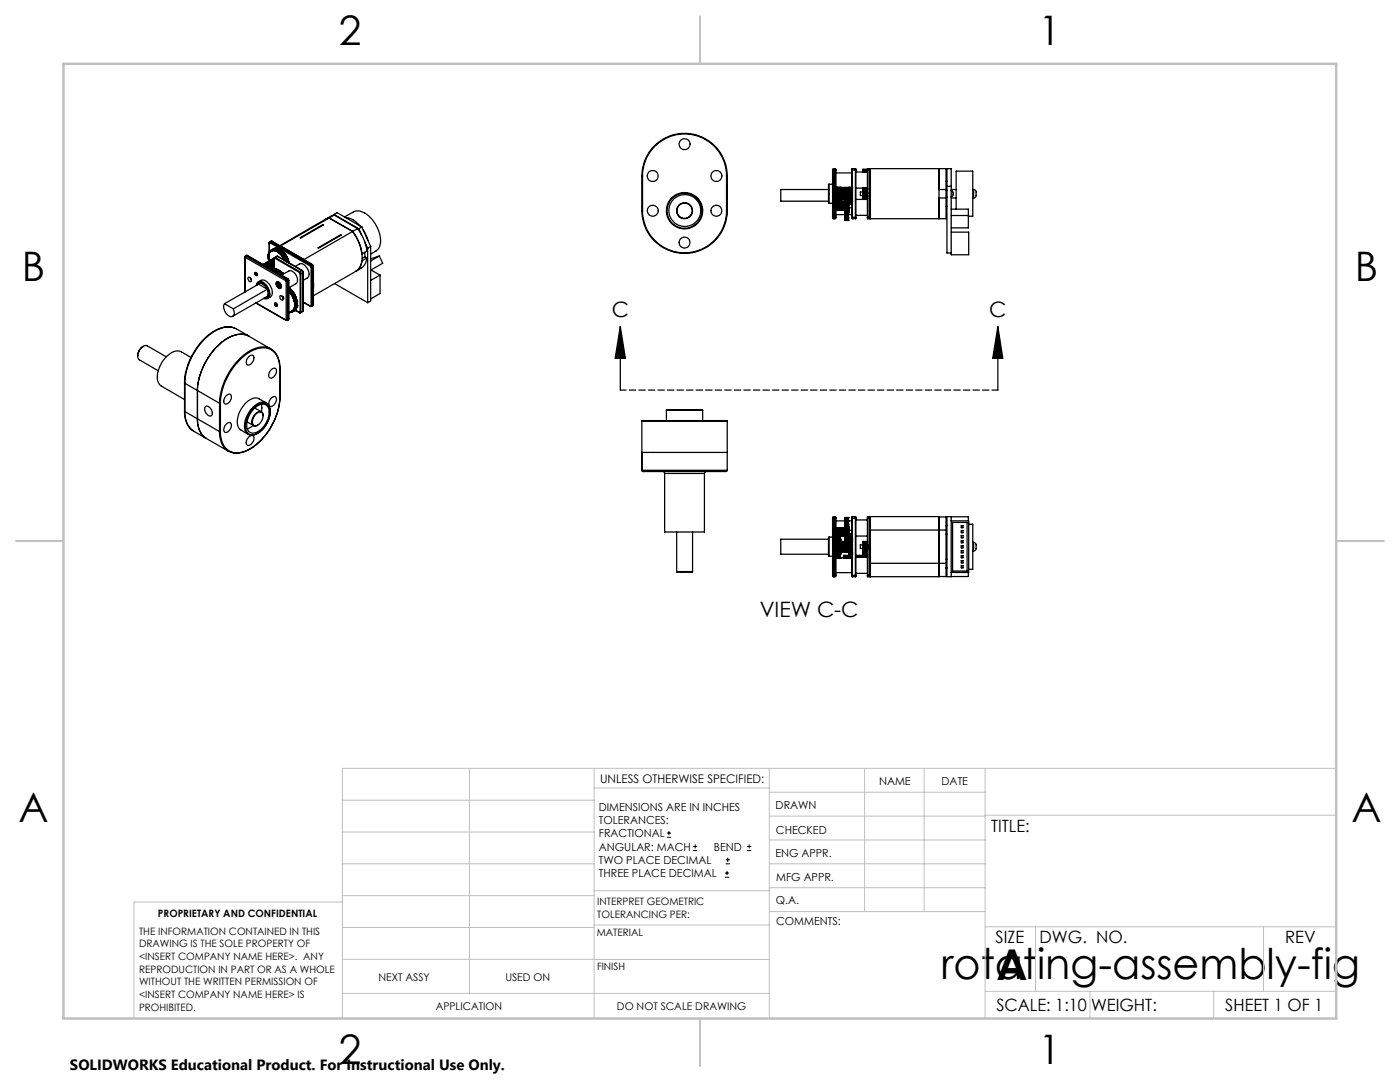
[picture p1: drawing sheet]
<svg xmlns="http://www.w3.org/2000/svg" width="279mm" height="216mm" viewBox="0 0 279 216" stroke-linecap="round" stroke-linejoin="round" font-family="sans-serif">
<defs><g id="words">
<g font-size="8.5">
<text x="187.8" y="195.4">rotating-assembly-fig</text>
<text x="198.9" y="195.5">A</text>
</g>
<g font-size="8.1">
<text x="67.6" y="8.9">2</text>
<text x="207.3" y="8.9">1</text>
<text x="4.4" y="56.1">B</text>
<text x="270.4" y="56.1">B</text>
<text x="3.7" y="164.1">A</text>
<text x="269.7" y="164.1">A</text>
<text x="67.6" y="212.4">2</text>
<text x="207.3" y="212.4">1</text>
</g>
<g font-size="4.2">
<text x="122.1" y="63.2">C</text>
<text x="197.4" y="63.2">C</text>
<text x="151.6" y="123.2">VIEW C-C</text>
</g>
<g font-size="3.4">
<text x="197.8" y="166">TITLE:</text>
<text x="198.7" y="188.1">SIZE</text>
<text x="207.5" y="188.1">DWG. NO.</text>
<text x="256.5" y="188.2">REV</text>
<text x="198.8" y="201.7">SCALE: 1:10</text>
<text x="217.7" y="201.8">WEIGHT:</text>
<text x="244.5" y="201.7">SHEET 1 OF 1</text>
</g>
<text font-size="3" x="14" y="213.5">SOLIDWORKS Educational Product. For Instructional Use Only.</text>
<text font-size="2.4" x="119.8" y="156.2">UNLESS OTHERWISE SPECIFIED:</text>
<g font-size="2.2">
<text x="119.5" y="161.8">DIMENSIONS ARE IN INCHES</text>
<text x="154.8" y="161.4">DRAWN</text>
<text x="175.4" y="156.6">NAME</text>
<text x="187.9" y="156.7">DATE</text>
<text x="119.5" y="164.4">TOLERANCES:</text>
<text x="119.5" y="167.1">FRACTIONAL</text>
<text x="154.9" y="166.3">CHECKED</text>
<text x="119.5" y="169.7">ANGULAR: MACH</text>
<text x="119.5" y="172.4">TWO PLACE DECIMAL</text>
<text x="142.5" y="169.7">BEND</text>
<text x="154.8" y="171">ENG APPR.</text>
<text x="119.5" y="175">THREE PLACE DECIMAL</text>
<text x="154.9" y="175.7">MFG APPR.</text>
<text x="154.9" y="180.4">Q.A.</text>
<text x="154.9" y="184.6">COMMENTS:</text>
</g>
<g font-size="2.1">
<text x="75.5" y="195.7">NEXT ASSY</text>
<text x="100.9" y="195.7">USED ON</text>
<text x="86.9" y="201.5">APPLICATION</text>
<text x="123.1" y="201.6">DO NOT SCALE DRAWING</text>
</g>
<g font-size="2">
<text x="31.5" y="182.9">PROPRIETARY AND CONFIDENTIAL</text>
<text x="119.2" y="180.6">INTERPRET GEOMETRIC</text>
<text x="119.2" y="183.1">TOLERANCING PER:</text>
<text x="27.8" y="186.5">THE INFORMATION CONTAINED IN THIS</text>
<text x="27.8" y="189">DRAWING IS THE SOLE PROPERTY OF</text>
<text x="27.8" y="191.6">&lt;INSERT COMPANY NAME HERE&gt;. ANY</text>
<text x="119.1" y="186.7">MATERIAL</text>
<text x="27.8" y="194.1">REPRODUCTION IN PART OR AS A WHOLE</text>
<text x="27.8" y="196.6">WITHOUT THE WRITTEN PERMISSION OF</text>
<text x="119.1" y="193.5">FINISH</text>
<text x="27.8" y="199.1">&lt;INSERT COMPANY NAME HERE&gt; IS</text>
<text x="27.8" y="201.7">PROHIBITED.</text>
</g>
</g></defs>
<g fill="none" stroke="#000" stroke-width=".2">
<path d="M133.1 167.1h.8M133.1 166.2h.8M133.5 165.8v.9M138.3 169.7h.8M138.3 168.9h.8M138.7 168.5v.8M144.7 175h.8M144.7 174.2h.8M144.8 172.4h.9M144.8 171.6h.9M145.1 173.8v.8M145.2 171.1v.9"/>
<path d="M149.1 169.7h.8M149.1 168.9h.8M149.5 168.5v.8"/>
</g>
<g fill="none" stroke="#000" stroke-width=".25">
<path d="M128.1 35.1a8.5 8.5 0 0 1 8.5-8.5 8.5 8.5 0 0 1 8.5 8.5M128.1 35.1h.1M128.1 35.1v7M128.2 35.1a8.4 8.4 0 0 1 8.4-8.4 8.4 8.4 0 0 1 8.4 8.4M128.2 35.1v7M145 35.1h.1M145 35.1v7M145.1 35.1v7M165.3 37.8h-9.5v2.3h9.5M165.5 36.8h-.2v3.7l.2 .1M165.5 36.8v3.8M165.5 36.8h.7"/>
<path d="M166.2 33.9h.2M166.2 33.9v9.5M166.4 33.7v.2M166.4 33.7l-.2 .2M166.4 33.7h.2M166.4 33.9h.2M166.4 33.9v9.5M166.6 33.7l.2 .2M166.6 33.9h.2M166.6 33.7v.2M166.6 33.9v9.5M166.8 34.5h3.2"/>
<path d="M166.8 37.4h3.2M166.8 33.9v9.5M166.9 37.4l-.1 3.2M167 38.5h.1M167 38.8h.1M167 39h.1M167 39.4h.1M167 39.2h.1M167 38.1h.1M167 38.5v.1M167 38.7v.1M167 39.6h.1"/>
<path d="M167 38h.1M167 38.3v.1M167 38.9v.1M167 38.1v.1M167 39.1v.1M167 38v.1h.7v-.1M167 39.3h.1M167 37.5h.1M167 37.8v.1M167 39.4v.1M167 40h.1M167 37.4h.1"/>
<path d="M167 37.6v.1M167 39.6v.1M167 37.4v.1M167 39.8l.7 .1zM167 38.3h2.4M167 39.5h.7M167 37.5h.7M167 39.9h3M167 38.7h.7M167 38.5h.7M167 38.6h.7M167 38.9h.7"/>
<path d="M167 38.8h.7M167 38.3h.7M167 39.1h.7M167 39h.7M167 38.2h.7M167 39.2h.7M167 38.1h.7M167 39.3h.7M167 38.1v-.1h.7v.1M167 38h.7M167 39.4h.7M167 37.7h.7"/>
<path d="M167 39.6h.7M167 39.7h.7M167 37.6h.7M167 40h.7M167 38.4h.7M167 37.5v.1M167 37.7v.1M167 37.9v.1M167 38.2v.1M167 38.4v.1M167 38.6v.1M167 38.8v.1"/>
<path d="M167 39v.1M167 39.2v.1M167 39.3v.1M167 39.5v.1M167 39.7v.3M167 37.9h.7M167 37.4h.7M167.7 38.5h.1M167.7 38.8h.1M167.7 39h.1M167.7 39.4h.1M167.7 39.2h.1"/>
<path d="M167.7 38.1h.1M167.7 38.5v.1M167.7 38.7v.1M167.7 39.6h.1M167.7 38h.1M167.7 38.3v.1M167.7 38.9v.1M167.7 38.1v.1M167.7 39.1v.1M167.7 39.3h.1M167.7 37.5h.1M167.7 37.8v.1"/>
<path d="M167.7 39.4v.1M167.7 40h.1M167.7 37.4h.1M167.7 37.6v.1M167.7 39.6v.1M167.7 37.4v.1M167.7 37.5v.1M167.7 37.7v.1M167.7 37.9v.1M167.7 38.2v.1M167.7 38.4v.1M167.7 38.6v.1"/>
<path d="M167.7 38.8v.1M167.7 39v.1M167.7 39.2v.1M167.7 39.3v.1M167.7 39.5v.1M167.7 39.7v.3M167.8 38.7h2.2v.1M167.8 39.1h2.2v.1h-2.2M167.8 37.7h2.2v.1l-2.2-.1M167.8 38.4h.1M167.8 38.7h.1M167.8 38.6h.1"/>
<path d="M167.8 39.1h.1M167.8 38.5h.1M167.8 38.6v.1M167.8 38.7v.1M167.8 38.2h.1M167.8 39.2h.1M167.8 37.8h.1M167.8 39.5h.1M167.8 39.7h.1M167.8 37.8h1.6M167.8 38.7h.9M167.8 38.6h.9"/>
<path d="M167.8 38.5h1.6M167.8 38.9h1.6M167.8 38.8h.9M167.8 38.5h2.2M167.8 38.3h2.2M167.8 38.2h2.2M167.8 39.1h.9M167.8 38.1h1.6M167.8 38.1h2.2M167.8 39.3h.9M167.8 39.4h.9M167.8 39.4h2.2"/>
<path d="M167.8 37.9h1.6M167.8 39.5h1.6M167.8 39.6h.9M167.8 39.7h2.2M167.8 38.4v.1M167.8 38.5v.1M167.8 38.8v.9M168.7 39.9h.1M168.7 39.9h.6M168.7 39.7h.6M168.7 39.5h.1M168.7 39.4h.1"/>
<path d="M168.7 38.9h.1M168.7 38.8h.1M168.7 38.7h.1M168.7 38.2h.1M168.7 38.9h-.9h1.6M168.7 38.2v1.9M168.7 39.4h.6M168.7 39.2h.6M168.7 38.8h.6M168.7 38.4h.6M169.3 39.9h.1M169.3 39.5h.1"/>
<path d="M169.3 39.4h.1M169.3 38.9h.1M169.3 38.8h.1M169.3 38.7h.1M169.3 38.2h.1M169.3 38.9h.7v.1M169.3 38.6h.1M169.3 38.8h.7M169.3 39.1h.7M169.3 39.3h.1M169.3 39.6h.7M169.3 38.2v1.9"/>
<path d="M169.4 38.8h.1M169.4 38.5h.1M169.4 39.3h.1M169.4 39h.1M169.4 38.3h.1M169.4 38.5v.3M169.4 38.8v.2M169.4 38.3v.2M169.4 38.1h.1M169.4 39.1v.2M169.4 38.1v.1M169.4 39.3v.1"/>
<path d="M169.4 37.9h.1M169.4 37.9v.2M169.4 37.6h.1M169.4 39.5v.1M169.4 39.5h.6v.1M169.4 39.6h.1M169.4 37.6v.3M169.4 39.9h.1M169.4 37.4h.1M169.4 39.7v.1M169.4 39.7h.6l-.6 .1M169.4 37.5v.1"/>
<path d="M169.4 37.5h.1M169.4 39.9v.1M169.4 39h.6M169.4 37.6h.6M169.4 38.4h.6M169.4 37.9h.6M169.4 37.4v.1M169.4 38.2v.1M169.4 39v.1M169.4 39.4v.1M169.4 39.6v.1M169.4 39.8v.1"/>
<path d="M169.4 40v.1M169.4 37.5h.6M170 38.8h.1M170 38.5h.1M170 39.3h.1M170 39h.1M170 38.3h.1M170 38.5v.1h-2.2M170 38.3v.1h-2.2M170 38.1h.1M170 38.1v.1h-.6M170 39.3v.1h-.6"/>
<path d="M170 37.9h.1M170 37.9v.1h-2.2M170 37.6h.1M170 39.6h.1M170 39.9h.1M170 37.4h.1M170 37.5v.1M170 37.5h.1M170 39.9l-.6 .1M170 37.6h-2.2v.8M170 39.3h-2.2M170 38h-2.2"/>
<path d="M170 33.9h.1M170 33.9v9.5M170.1 33.7v.2M170.1 33.7l-.1 .2M170.1 33.7h.6M170.1 33.9h.6M170.1 33.9v9.5M170.7 33.7l.1 .2M170.7 33.9h.1M170.7 33.7v.2M170.7 33.9v9.5M170.8 34.3h2.3"/>
<path d="M170.8 37.5h2.3M170.8 39.8h2.3M170.8 33.9v9.5M172.2 38.4h.1M172.2 38.7h.1M172.2 38.6h.1M172.2 39.1h.1M172.2 38.5h.1M172.2 38.6v.1M172.2 38.7v.1M172.2 38.9h.8zM172.2 37.6v.8"/>
<path d="M172.2 38.2h.1M172.2 39.2h.1M172.2 37.8h.1M172.2 39.5h.1M172.2 39.7h.1M172.2 37.6h.1M172.2 37.5v.1M172.2 34.3h.1M172.2 33.8h.1M172.2 37.8h.8M172.2 34.1h.8M172.2 38.7h.8"/>
<path d="M172.2 34.3v-.5h.8v.5M172.2 38.4v.1M172.2 38.6h.8M172.2 38.8v.9M172.2 38.9h.8M172.2 38.8h.8M172.2 38.4h.8M172.2 38.5h.8M172.2 39.1h.8M172.2 38.3h.8M172.2 38.2h.8M172.2 39.2h.8"/>
<path d="M172.2 38.1h.8M172.2 39.3h.8M172.2 38h.8M172.2 39.4h.8M172.2 37.9h.8M172.2 39.5h.8M172.2 37.7h.8M172.2 39.6h.8M172.2 39.7h.8M172.2 37.6h.8M172.2 34.3h.8M172.2 34.2h.8"/>
<path d="M172.2 34h.8M172.2 33.9h.8M172.2 33.8h.8M173 38.4h.1M173 38.7h.1M173 38.6h.1M173 39.1h.1M173 38.5h.1M173 38.6v.1M173 38.7v.1M173 37.6v.8M173 38.2h.1"/>
<path d="M173 39.2h.1M173 37.8h.1M173 39.5h.1M173 39.7h.1M173 37.6h.1M173 37.5v.1M173 34.3h.1M173 33.8h.1M173 39h.1M173 38.4v.1M173 38.8v.9M173.1 38.3h-1.4v.7h.5"/>
<path d="M173.1 33.9h.1M173.1 33.9v9.5M173.2 33.7v.2M173.2 33.7l-.1 .2M173.2 33.7h.4M173.2 33.9h.4M173.2 33.9v9.5M173.6 33.7v.2M173.6 33.9h.1M173.6 33.7l.1 .1M173.6 33.9v9.5M173.7 33.9v9.5"/>
<path d="M173.7 33.8v-.1h15.1v4.1M173.7 33.8v.1M188.8 37.8h-1.4v-4.1v9.9v-4.1h1.4M188.8 39.5v4.1h-15.1M188.8 36.2h.2M188.8 39.3h.2M188.8 38h.2M188.8 37.8v1.7M189 37.2h.8M189.8 38l.4 .4v.6l-.4 .3M189.8 39.5h1M189.8 37.8h1"/>
<path d="M194.1 39.5h.2M194.1 37.8h.2M194.3 37.8a.92 .92 0 0 1 .5 1.2l-.1 .3-.4 .2M194.3 37.8v1.7M48.9 51.3v.1M48.9 51.3v7M48.9 51.4v6.9M49 51.1l-.1 .2M49 51.4h-.1M49 51.1h.1M49 51.4l8 4.6M49.1 51.1l-.1 .3"/>
<path d="M49.1 51.1l8.1 4.7M49.1 51h.3M49.1 51h.2M49.1 51l-.1 .1M49.3 51l8.1 4.7M49.3 51l-.2 .1M49.4 51h-.1M49.4 51l8.1 4.6M49.5 55.4a.48 .48 0 0 1 .6 .2 .48 .48 0 0 1-.1 .6l-.4-.2zM50 55.5l.2 .3M50.9 54.5l.2 .4 .2 .1M50.9 54.4v.1"/>
<path d="M50.9 54.4a.24 .24 0 0 1 .4 .2 .24 .24 0 0 1-.2 .3zM50.9 54.4a.35 .35 0 0 1 .4 .2 .35 .35 0 0 1-.1 .4l-.3-.2zM51.2 56.9a.8 .8 0 0 1 .6-.7 .8 .8 0 0 1 .9 .4 2.14 2.14 0 0 1 .7 2.8l-.7 .1M51.4 56.8a.93 .93 0 0 1 1.6 .3l.2 .2a1.63 1.63 0 0 1 .1 2l-.4 .1M51.5 56.3l-.3 .7M51.5 56.2h.1M51.6 56.2l.5-.2a1.59 1.59 0 0 1 1.8 1 1.67 1.67 0 0 1 .1 2.2l-.6 .3M51.6 56.2a1.59 1.59 0 0 1 1.8 1.1 1.61 1.61 0 0 1 0 2.2M51.6 56.7a.88 .88 0 0 1 1.2 .3M51.6 56.7l1.7 1-6.7 3.9M51.6 56.7l-6.8 3.9M51.8 56.6a1.85 1.85 0 0 1 1.8 1.9l-.3 .7-6.9 3.9"/>
<path d="M51.8 56.6h-.1M53.4 59.5h-.7M53.4 59.5h.1M53.5 51.2h.1M53.5 51.4l.1 .1M53.5 51.3l.1 .1M53.5 51.3h.1M53.5 51.2l.1 .1M53.5 51l.1 .1M53.5 51h.1M53.6 51.6v.1M53.6 50.7h.1"/>
<path d="M53.6 51.3h.1M53.6 51v.1M53.6 50.8l.1 .1M53.6 50.8h.1M53.6 50.7l.1 .1M53.6 53.4l1.1-.7-1.1 .7M53.6 50.9h.1M53.7 50.8h.1M53.6 50.9v.1M53.6 50.6l.1 .1M53.6 50.6h.1M53.6 51.3h-.1"/>
<path d="M53.6 51h-.1M53.6 51.7l.1 .2M53.6 51.5v.1M53.6 51.4h-.1M53.6 51.1v.1M53.6 50.4h.1M53.6 51.7h.1M53.6 50.4l.1 .1M53.6 51.1l-.1 .1M53.6 50.7v.1M53.6 51h.1M53.6 51.4h.1"/>
<path d="M53.7 50.5l-.1 .1M53.7 51.9h-.1l.1 .1M53.7 50.5v.1M53.7 50.3v.1M53.7 50.3l.1 .1M53.7 51.8v.1M53.7 52.1h.1M53.7 48.5h.1M53.7 48.5v1.8M53.7 52h-.1l.1 .1M53.7 50.3h.1M53.7 50.4v.1"/>
<path d="M53.7 50.4h-.1M53.7 52h.1M53.8 50.4h.1M53.8 50.3h.1M53.8 50.3h-.1M53.8 48.5v1.8M53.8 48.3l-.1 .2M53.8 48.3h.2M53.8 50.3v.1M53.8 50.2l.1 .1M53.8 50.2l-.1 .1M53.9 50.3l-.1 .1"/>
<path d="M53.9 50.1v.1M53.9 50.2v.1M53.9 48.4l-.1 .1M53.9 50.2l-.1 .1M53.9 48.4l8 4.7M54 48.3l-.1 .1M54 48.3l8 4.7M54 50v.2l-.1-.1M54 50l.1 .1M54 50l-.2 .2M54 50.1l-.1 .1M54.1 48.1l.2 .1"/>
<path d="M54.1 48.1l-.3 .2M54.1 50l.1 .1M54.1 50h.1M54.1 50h-.1M54.1 50.1h.1M54.1 50v.1M54.2 50v.1M54.2 50.1h.1M54.2 49.9v.1M54.2 50h.1M54.3 50h.1M54.3 48.2h.1"/>
<path d="M54.3 48.2l-.3 .1M54.3 48.2l8 4.6M54.3 48.2l8.1 4.6M54.3 50l-.1 .1M54.4 49.9h-.1l.1 .1M54.4 49.9v.1M54.4 49.8v.1M54.4 50h.1M54.4 53.9h.1M54.4 53.8h.1M54.4 53.8h-.1M54.5 49.9l-.1 .1"/>
<path d="M54.5 49.8v.1M54.5 49.8v.2M54.5 50h-.1M54.5 49.9h-.1M54.5 53.9h.1M54.5 53.9v.1M54.6 49.8l-.1 .2M54.6 49.8v.2M54.6 50h-.1M54.6 49.9h-.1M54.6 53.7l-.3 .1M54.6 53.9v.1"/>
<path d="M54.6 49.6h.1M54.7 49.8l-.1 .2M54.7 49.8l.1 .2M54.7 53.7h.1M54.7 50h-.1M54.7 49.9h-.1M54.7 53.9l-.1 .1M54.7 51.6h.1M54.7 51.5l-2.2 1.3M54.7 51.6v2.1M54.7 52.6l-1.3 .7M54.7 52.5l-1.4 .8"/>
<path d="M54.7 52.8l-1 .6M54.7 52.4l-1.5 .8M54.7 52.3l-1.5 .9M54.7 52.9l-1 .6M54.7 52.2l-1.6 1M54.7 53.1l-.8 .5 .8-.5M54.7 53l-.9 .5M54.7 52.1l-1.7 1 1.7-1M54.7 52l-1.7 1.1 1.7-1.1M54.7 53.3l-.7 .4M54.7 53.2l-.7 .5M54.7 53.2l-.8 .4"/>
<path d="M54.7 53.3l-.6 .4M54.7 51.9l-1.8 1.1M54.7 51.9l-1.9 1.1M54.7 51.8l-1.9 1.2M54.7 53.4l-.6 .3 .6-.3M54.7 53.5l-.5 .3 .5-.2M54.7 51.8l-2 1.1M54.7 51.7l-2 1.2M54.7 51.6l-2.1 1.2M54.7 53.6l-.1 .1M54.7 53.7l-.3 .2M54.8 53.9l-.2 .1"/>
<path d="M54.8 49.6l-.6 .3M54.8 53.9v.1M54.8 51.4l-.1 .2M54.8 49.9v.1M54.8 51.4h.2M54.8 49.9l.1 .1M54.8 49.9h-.1M54.8 50h.1M54.8 53.9l.1 .1M54.8 49.6l-.7 .4M54.8 49.6h.1M54.9 53.7l-.5 .2"/>
<path d="M54.9 49.9v.1M54.9 51.5l-.1 .1M54.9 54h.1M54.9 49.9l-.1 .1M54.9 50h.1M54.9 51.5l4.9 2.9M54.9 50.1h.1M54.9 50v.1M55 51.4l-.1 .1M55 54h.1M55 49.6l-.6 .2M55 51.4l4.8 2.8"/>
<path d="M55 54v.1M55 50.1v-.1l.1 .1M55 53.7l-.5 .2M55 50l-.1 .1M55.1 50.1h.1M55.1 49.6l-.6 .2M55.1 50v.1M55.1 50l.1 .1M55.1 54l-.1 .1M55.1 54l.1 .1M55.1 53.7l-.5 .2M55.1 53.7l-.3 .2"/>
<path d="M55.1 53.7v.1M55.2 56.3a.81 .81 0 0 1 .8 .4 .81 .81 0 0 1 0 .9 .98 .98 0 0 1-.8-1.3zM55.2 49.6l-.6 .2M55.2 56.7v-.1l.4 .2M55.2 54.1v.1M55.2 56.7l.4 .2M55.2 50.1h.1M55.2 51.2h.2M55.2 51.2l-.4 .2M55.2 56.3a.76 .76 0 0 1 .8 .4 .76 .76 0 0 1 0 .8 .84 .84 0 0 1-.8-1.2zM55.3 54.1l-.1 .1M55.3 50.1v.1"/>
<path d="M55.3 53.8h.1M55.3 54.1v.1M55.3 49.6l-.6 .2M55.3 56.6l-.1 .1M55.3 53.8l-.4 .2M55.3 53.8l-.5 .1M55.3 54.2l.1 .1M55.4 50.1l-.1 .1M55.4 50.1v.1M55.4 51.2l4.9 2.8M55.4 50.2h.1M55.4 49.6l-.6 .3"/>
<path d="M55.4 51.2l-.4 .2M55.4 53.8l.1 .1M55.4 54.2v.1M55.4 53.8l-.4 .2M55.4 54.2h.1M55.4 53.8l-.4 .3M55.5 50.2h-.1M55.5 50.2h.1M55.5 54.2v.1M55.5 49.6h.1M55.5 54.3h.1M55.5 50.2v.1"/>
<path d="M55.5 49.6l-.6 .3M55.6 50.3h-.1M55.6 53.9h.1M55.6 50.2v.1M55.6 53.9l-.5 .1M55.6 54.3h.1M55.6 53.9l-.4 .3M55.6 50.4h.1M55.6 49.7h.1M55.6 50.3v.1M55.6 56.8v-.4l.1 .5M55.6 56.9v.5"/>
<path d="M55.6 54.3v.1M55.6 49.7l-.6 .3M55.6 49.7l-.7 .3M55.6 54.4l.1 .1M55.6 54.4h.1M55.7 57l-.1 .4M55.7 56.9l.4 .3-.4-.2M55.7 56.8h-.1M55.7 56.9h-.1M55.7 57.3l-.1 .1M55.7 49.7h.1M55.7 54.5h.1"/>
<path d="M55.7 54h.1M55.7 54l-.4 .1M55.7 49.7l-.6 .3M55.7 54l-.4 .2M55.7 54.4l.1 .1M55.7 54.4v.1M55.8 54.5v.1M55.8 56.9l-.1 .1M55.8 50.4h-.1M55.8 50.6l.1 .1M55.8 50.4v.2M55.8 49.8h.1"/>
<path d="M55.8 49.8l-.5 .3M55.8 49.8l-.7 .3M55.8 54.6h.1M55.9 54v.1M55.9 54.6h.1M55.9 54l-.4 .2M55.9 54l-.4 .3M55.9 50.7l.1 .1M55.9 59a.51 .51 0 0 1 .6 .3 .51 .51 0 0 1-.2 .6 .64 .64 0 0 1-.4-.9zM55.9 54.7l.1 .1M55.9 54.6v.1M56 49.8v.1"/>
<path d="M56 49.8l-.6 .4M56 49.8l-.6 .3M56 54.1l-.4 .2M56 49.1h.1M56 49.1l4.7 2.7M56 54.1h.1M56 54.7v.1M56 54.7h.1M56 54.1v.1M56 50.8h.1M56 54.2l.1 .1M56 54.2h.1"/>
<path d="M56 54.2l-.4 .2M56.1 54.8v.1M56.1 49.9l-.6 .3M56.1 49.9v.1M56.1 54.7v.1M56.1 50.8h.1M56.1 54.2h.1M56.1 54.2l-.4 .3M56.1 50.9h.1M56.1 54.9l1.5-.8a1.64 1.64 0 0 1 1.8 1.8l-.2 .6-1.6 .9M56.1 54.9h.1M56.1 50.8v.1"/>
<path d="M56.1 54.2l.1 .1M56.1 54.2l-.4 .2M56.2 54.3v.1M56.2 50l-.6 .3M56.2 50.1v-.2l-.6 .3M56.2 54.3l-.4 .2M56.2 51h.1M56.2 50.9h.1M56.2 50.9v.1M56.2 54.4l-.4 .2M56.2 54.4h.1M56.3 50.1v.1"/>
<path d="M56.3 50.1v-.1l-.7 .4M56.3 51h.1M56.3 50.1l-.6 .3M56.3 51.1h.1M56.3 54.4l.1 .1M56.3 54.4h.1M56.3 54.4l-.4 .2M56.3 54.4l-.4 .3M56.3 59.1l.2 .4M56.3 59.2h.1M56.3 51v.1M56.4 51.2l.1 .1"/>
<path d="M56.4 51.1v.1M56.4 50.2l-.6 .3M56.4 50.2v-.1l-.6 .3M56.4 50.2l-.6 .4M56.4 59.2v.1M56.4 54.6l.1 .1M56.4 59.4h.1M56.4 59.3h.1M56.4 54.5l-.3 .2M56.4 54.6l-.3 .2M56.4 54.5v.1M56.4 54.5l-.4 .2"/>
<path d="M56.5 51.4h.1M56.5 50.2v.1M56.5 50.2h-.1M56.5 51.3h.1M56.5 50.3l-.6 .3M56.5 50.2l-.6 .4M56.5 59.4h.1M56.5 59.5h.1M56.5 51.3v.1M56.5 51.4l.1 .1M56.5 54.6h.1M56.6 51.5h.1"/>
<path d="M56.6 54.6v.1M56.6 50.3l-.6 .4M56.6 54.6l-.5 .3M56.6 50.4h.1M56.6 50.4l-.6 .3M56.6 50.3l-.7 .4M56.6 50.3v.1M56.6 50.3h.1M56.6 50.4l-.6 .4M56.7 51.6v.1M56.7 51.7h.1M56.7 50.4v.2"/>
<path d="M56.7 51.5v.1M56.7 50.5l-.6 .3M56.7 50.4l-.6 .4M56.7 51.8h.1M56.8 51.9v.1M56.8 50.7h.1M56.8 51.7l-.1 .1M56.8 51.9h.1M56.8 50.6l-.7 .3M56.8 50.6h.1M56.8 50.6v.1M56.8 52h.1"/>
<path d="M56.8 50.6l-.6 .3M56.8 50.6l-.6 .4M56.8 51.8v.1M56.9 50.7v.1M56.9 52h.1M56.9 50.7l-.6 .4M56.9 50.7l-.6 .3M56.9 50.7h.1M56.9 50.8h.1M57 50.9h.1M57 50.9l-.6 .3M57 50.8l-.6 .3"/>
<path d="M57 50.8v.1M57 51l.1 .1M57 56l.1 .1M57 51h.1M57 51l-.5 .4M57 52.1l.5-.3zM57.1 51l-.6 .3M57.1 50.9l-.6 .4M57.1 50.9v.1M57.1 51.2h.1M57.1 56.1h.3M57.1 56.1v7.7"/>
<path d="M57.2 51.1l-.6 .4M57.2 51.2l-.6 .3M57.2 51.3v.1M57.2 55.8l-.2 .2M57.2 55.8l.2 .3M57.2 51.2h.1M57.2 51.1l-.6 .3M57.2 51.1l-.1 .1M57.2 51.4l-.5 .3M57.3 51.4v.1M57.3 51.2l-.6 .3M57.3 51.2l-.6 .4"/>
<path d="M57.3 51.3l-.6 .4M57.3 51.3v.1M57.3 51.3l-.1 .1M57.3 51.5l-.6 .3M57.3 51.6h.1M57.3 51.4l-.5 .3M57.3 51.4l-.6 .4M57.3 51.5l-.5 .3M57.3 51.5h.1M57.3 52.3l.3-.2zM57.4 55.7l.2 .3M57.4 51.6l-.6 .4"/>
<path d="M57.4 55.7l-.2 .1M57.4 51.7v.1M57.4 51.5l-.6 .4M57.4 51.6h.1M57.4 51.5l-.6 .3M57.4 56.1v7.7M57.4 51.8l-.5 .2M57.5 55.6l.1 .4M57.5 51.9h.1M57.5 55.6l-.1 .1M57.5 51.6l-.6 .4M57.5 51.8l-.5 .3"/>
<path d="M57.5 51.8h.1M57.5 51.9l-.4 .2 .4-.2M57.5 51.8h-.1M57.5 52h.1M57.5 52l.1 .1M57.5 51.9l.1 .1M57.5 52l-.2 .2 .3-.1M57.5 52.1v.1M57.5 52.2h.2l-.2 .2M57.5 52.2l-.1 .1M57.6 52.3v.1M57.6 52l-.4 .2 .3-.2"/>
<path d="M57.6 52h-.1M57.6 52.1h.1M57.6 56v7.7M57.6 56l-.2 .1M57.6 52.2l-.2 .1M57.6 52.3l-.1 .1M57.6 58h.1M57.6 57.5l.1-.1 .1 .2M57.6 57.4h.1M57.6 57.5h.1M57.6 56h.1M57.6 56v7.6"/>
<path d="M57.6 52.4h.1M57.6 52.4h-.1M57.7 58.1h.1M57.7 58.2h.1M57.7 58.1v.1M57.7 57.5l-.1 .1M57.8 58.2h.1M57.8 58.3h.1M57.8 58.2v.1M57.9 57.6v.1M57.9 57.6v-.1l-.3 .2M57.9 57.6l-.3 .1"/>
<path d="M57.9 57.6l-.3 .2M57.9 58.4l.1 .1M57.9 58.3h.1M57.9 58.3v.1M57.9 58.4h.1M58 57.7v.1M58 57.7v-.1l-.4 .2M58 58.5h.1M58 57.7l-.4 .2M58 58.5l.1 .1M58.1 58.7h.1M58.1 57.7v.2"/>
<path d="M58.1 58.6h.1M58.1 57.7l-.5 .3M58.1 57.8l-.5 .3M58.1 57.9l-.4 .2M58.1 58.6v.1M58.1 57.9h.1M58.2 58.8h.1M58.2 57.9v.1M58.2 57.9l-.5 .2M58.2 57.9l-.5 .3M58.2 57.9h.1M58.2 58.7v.1"/>
<path d="M58.2 58.9l.1 .1M58.2 58l.1 .1M58.2 58l-.4 .3M58.3 58.8l-.1 .1M58.3 58l-.5 .2M58.3 58h-.1M58.3 59v.1M58.3 58.2h.1M58.3 58.9v.1M58.3 58.9h.1M58.3 59h.1M58.3 58.1l-.4 .2"/>
<path d="M58.3 58.2l-.4 .2M58.3 58.1v.1M58.3 59.1h.1M58.3 58.1l-.4 .3M58.4 58.2h.1M58.4 58.2l-.4 .3M58.4 59.2h.1M58.4 58.3h.1M58.4 59.1v.1M58.4 58.3l-.4 .2M58.5 59.3v.1M58.5 59.4v.1"/>
<path d="M58.5 58.2l-.1 .1M58.5 58.2h.1M58.5 59.3h.1M58.5 58.2l-.5 .3M58.5 58.4v.1M58.5 59.2v.1M58.5 58.4l-.4 .3M58.5 59.5h.1M58.5 58.3l-.4 .3M58.5 58.4l-.4 .2M58.5 58.3v.1M58.5 58.4h.1"/>
<path d="M58.6 59.5v.1M58.6 59.5h.1M58.6 58.5h.1M58.6 58.5v.1M58.6 59.6v.1M58.6 58.5l-.4 .3M58.6 59.7v.1M58.6 58.5l-.5 .2M58.6 59.8h.1M58.6 58.5l-.4 .2M58.7 59.8h.1M58.7 59.9h.1"/>
<path d="M58.7 59.8v.1M58.7 60h.1M58.7 58.6v.1M58.7 59.9v.1M58.7 58.6l-.4 .2M58.7 58.6l-.5 .3M58.7 58.6h.1M58.7 58.6l-.5 .2M58.7 58.8h.1M58.7 58.7h.1M58.8 58.7l-.5 .3M58.8 58.9l.1 .1"/>
<path d="M58.8 58.8l-.5 .3M58.8 58.8l-.4 .3M58.8 58.9l-.4 .3M58.8 58.8v.1M58.9 59.1h.1M58.9 59l-.5 .2M58.9 53.2l.9-.5a1.71 1.71 0 0 1 1.8 1.6 1.02 1.02 0 0 1-.3 1.2l-.8 .5M58.9 59.2h.1M58.9 59l-.4 .2M58.9 59l-.4 .3M58.9 59.1l-.4 .3M59 59.3l.1 .1"/>
<path d="M59 59.1l-.1 .1M59 59.1l-.5 .3M59 59.2l-.5 .3M59 59.2l.1 .1M59.1 59.5h.1M59.1 59.3h-.1M59.1 59.3l-.5 .2M59.1 59.4l-.5 .2M59.1 59.4h.1M59.1 59.5l-.5 .3M59.1 59.6v.1M59.1 59.7h.1"/>
<path d="M59.1 59.4l-.5 .3M59.1 59.5l-.4 .3M59.1 59.7l-.4 .2M59.1 59.8h.1M59.2 59.9h.1M59.2 59.8l-.4 .3M59.2 59.5l-.1 .1M59.2 59.5l-.5 .3M59.2 59.8l-.5 .2M59.2 59.7h.1M59.2 59.7l-.5 .3M59.2 59.9l-.5 .3"/>
<path d="M59.2 59.9l-.4 .3M59.8 54.4l.1 .2M59.8 54.2v.2M59.8 54.2l.2 .4M59.9 54.6h.1M59.9 54.6v7.7M59.9 47.4l4.6-2.6 .1 .1-4.6 2.6zM60 54.6v7.7M60.3 54l.2 .4M60.3 54h.1M60.3 54l-.5 .2M60.3 54l.2 .3"/>
<path d="M60.5 54.4l-.5 .2M60.5 54.4v7.6M60.5 54.3v.1M60.5 54.3v7.7M60.7 51.8v.1M61.9 53.1l.2 .2M62 53l.2 .3M62 53l-.1 .1M62.1 53.3h.1M62.1 53.3v7.7M62.2 53.3v7.7M62.3 52.8l.2 .4"/>
<path d="M62.3 52.8h.1M62.3 52.8l-.3 .2M62.4 52.8l.1 .3M62.5 53.2l-.3 .1M62.5 53.2v7.7M62.5 56.3v1.3M62.5 53.1v.1M62.5 53.1v7.7M63.5 49.5l4.5-2.7 .1 .1-4.5 2.6zM64.5 44.8v.1M65 43.7l-9.2 5.3M65.7 43.5l-.7 .2"/>
<path d="M65.7 43.5l-9.7 5.6M65.7 43.5l4.7 2.7M66.7 42.9l-1.7 .8M66.7 42.8l-.2 .2M66.7 42.8l4.9 2.8M66.7 42.8l.6-.4 4.9 2.9M66.7 42.9l-1 .6M66.7 42.9l4.7 2.7M66.8 56.6l6.6 3.8M68 46.8v.2M68.8 43.3l1.7-1a3.3 3.3 0 0 1 3.7 1.3 6.3 6.3 0 0 1 1.5 5.6l-.7 .9-1 .6M69 43.4a4 4 0 0 1 2.9 1.7"/>
<path d="M70.4 46.2a8.2 8.2 0 0 1 1.7 6.4l-.2 .6-.9 .9M70.4 46.2l-9.7 5.6M71 54.1l-8.5 4.9M71.4 45.6a9.5 9.5 0 0 1 1.8 4.5l-1 .6a9.4 9.4 0 0 0-1.8-4.5M71.4 45.6l-1 .6M71.6 45.6l.6 1.3M72.2 45.3l-.6 .3M72.2 45.3l1.8 3.9M72.5 45.9l.9 2.1M72.7 48.2l.7 1.3M72.8 51.2l-.5 .3M72.8 50.3v.9"/>
<path d="M72.8 51.2l.4 .3M73.2 51.5l-1 .5a2.71 2.71 0 0 1-1.2 2.1M73.2 51.5a2.88 2.88 0 0 1-1.2 2.1l-1 .5M73.4 49.5v10.9M74 49.2l-.6 .3M74 49.2v10.8l-.6 .4M74 53.9l1.8 1M75.7 51.1l-1.7 1M75.7 51.1l.7 1.4-2.4 1.4M75.7 51.1l-1.7 .5M75.8 54.9l-1.8 1.1M75.8 54.9v3.7l-1.8 1.1"/>
<path d="M128.1 42.1a8.5 8.5 0 0 0 8.5 8.5 8.5 8.5 0 0 0 8.5-8.5M128.1 42.1h.1M128.2 42.1a8.4 8.4 0 0 0 8.4 8.3 8.4 8.4 0 0 0 8.4-8.3M145 42.1h.1M145.1 42.1v.8M165.5 40.6h.7M166.2 43.4l.2 .2M166.2 43.4h.2M166.4 43.4v.2M166.4 43.6h.2M166.4 43.4h.2M166.6 43.4v.2"/>
<path d="M166.6 43.4h.2M166.8 43.4l-.2 .2M166.8 42.8h3.2M166.8 41.5h.2M166.8 40.7h3.2M166.9 40.1h.8M167 41.3l2.3 .1v.1M167 40.8h.1M167 41.1h.1M167 41h.1M167 40.9h.1M167 41v.1"/>
<path d="M167 41.2h.1M167 41.3v.1M167 40.7v.1M167 41.5h.1M167 40.6h.1M167 41.8h.1M167 40.3h.1M167 40.1h.1M167 40.1v.1M167 41.2h2.3M167 40.6h2.3v.1M167 41.7h2.3"/>
<path d="M167 41.1h2.3M167 41h2.3M167 40.9h2.3M167 41.5h2.3M167 41.6h2.3M167 40.5h2.3M167 40.4h2.3M167 41.3h2.3M167 41.8h2.3M167 40.3h2.3M167 41.2v.7l2.3 .1M167 41.9h2.3"/>
<path d="M167 40v.7M167 40.8v.1M167 40.9v.1M167 41.1v.1M167 40.7h1.7M167.7 40.1h.1M167.7 40.3h.1M167.7 40.1v.1M167.7 40v.3M168.7 40.7h.1M168.7 41.7h.1M168.7 41.2h.1"/>
<path d="M168.7 41h.1M168.7 40.8h.1M168.7 41.8h.1M168.7 41.5h.1M168.7 40.3h.1M168.7 41.6h.1M168.7 41v.2M168.7 40.5h.1M168.7 41.2v.2M168.7 42h.1M168.7 40.8v.2M168.7 41.4v.1"/>
<path d="M168.7 40.1h.1M168.7 40.6v.1M168.7 40.4h.1M168.7 41.5v.1M168.7 40.5v.1M168.7 42.1h.1M168.7 41.7v.1M168.7 41.9h.1M168.7 40h.1M168.7 40.4v.1M168.7 40.2h.1M168.7 41.8v.1"/>
<path d="M168.7 40.2v.1M168.7 42.3h.1M168.7 42v.1M168.7 42.2h.1M168.7 42.1v.1M168.7 40h.6M168.7 42.4h.6zM168.7 42.5v.1M168.7 42.7h.1M168.7 43.5h.1M168.7 44h.1M168.7 43.1h.6"/>
<path d="M168.7 42.9h.6M168.7 40.1h.6M168.7 43.6h.6M168.7 43.4h.6M168.7 41.1h.6M168.7 40.1v.1M168.7 40.3v.1M168.7 40.7v.1M168.7 41.6v.1M168.7 41.9v.1M168.7 42.2v.1M168.7 42.3v1.7h.6v-1.7"/>
<path d="M168.7 41.2h.6M168.7 40.8h.6M168.7 40.5h.6M168.7 40.2h.6M168.7 42.1h.6M168.7 42.2h.6M168.7 42.3h.6M168.7 42.5h.6M168.7 42.6h.6M168.7 42.7h.6M168.7 43h.6M168.7 43.3h.6"/>
<path d="M168.7 43.5h.6M168.7 43.7h.6M168.7 43.8h.6M168.7 43.9h.6M168.7 44h.6M169.3 40.7h.1M169.3 41.7h.1M169.3 41.2h.1M169.3 41h.1M169.3 40.8h.1M169.3 41.8h.1M169.3 41.5h.1"/>
<path d="M169.3 40.3h.1M169.3 41.6h.1M169.3 41.1v.1M169.3 40.5h.1M169.3 41.2v.1M169.3 42h.1M169.3 40.8v.1M169.3 40.1h.1M169.3 40.4h.1M169.3 40.5v.1h-2.3M169.3 42.1h.1M169.3 41.7v.1"/>
<path d="M169.3 41.9h.1M169.3 40h.1M169.3 40.2h.1M169.3 41.8v.1M169.3 40.2v.1M169.3 42.3h.1M169.3 42v.1M169.3 42.2h.1M169.3 42.1v.1M169.3 42.5v.1M169.3 42.7h.1M169.3 43.5h.1"/>
<path d="M169.3 44h.1M169.3 41.5h.7M169.3 40.1v.1M169.3 40.3v.1M169.3 40.4v.1M169.3 40.7v.1M169.3 40.9v.1M169.3 41v.1M169.3 41.3v.1h-2.3M169.3 41.5v.1M169.3 41.6v.1M169.3 41.9v.1"/>
<path d="M169.3 42.2v.1M169.3 40.6l-2.3 .1M169.3 41.8l-2.3 .1M169.4 40.1h.1M169.4 40.3h.1M169.4 40.4l.6 .1zM169.4 40.6h.6zM169.4 40.7h.1M169.4 40.7h.6M169.4 40.6h.6M169.4 40.5h.6M169.4 40.3h.6"/>
<path d="M169.4 40.4h.6M169.4 40h.6M169.4 40.1h.6M169.4 40.1v.2M169.4 40.3v.4M170 40.1h.1M170 40.1h-.6M170 40.3h.1M170 40.3h-.6M170 40.7h.1M170 43.4l.1 .2M170 43.4h.1"/>
<path d="M170.1 43.4v.2M170.1 43.6h.6M170.1 43.4h.6M170.7 43.4v.2M170.7 43.4h.1M170.8 43.4l-.1 .2M170.8 43h2.3M173.1 43.4l.1 .2M173.1 43.4h.1M173.2 43.4v.2M173.2 43.6h.4M173.2 43.4h.4"/>
<path d="M173.6 43.4v.2M173.6 43.4h.1M173.7 43.4v.2M173.7 43.6h-.1M188.8 41.2h.2M189.8 46.3h3.5v4.5h-3.5v-17.1h-.8v16.8h.8M189.8 41.7h3.5v3.8h-3.5M189.8 43h3.5M190.8 41.7v-7.6h3.3v9h-.8M28.6 69.1h-.1a2.24 2.24 0 0 0-1 1.9M33.2 71.2l-3.8-2.2a1.8 1.8 0 0 0-1.9 1.8v.6l.3 .4 3.8 2.2M36.8 76.4l.1 .1"/>
<path d="M36.8 76.4v5.6M36.9 76.5l6.9 4M36.9 76.5v5.6M38.1 71.3l-1.9-1.1a2.53 2.53 0 0 0-2.9 .9 5.5 5.5 0 0 0-1.7 5.2l.6 .7 4.6 2.7M44.8 60.6a1.91 1.91 0 0 0 1.5 2.6 1.05 1.05 0 0 0 .3-1.6M44.8 60.6l1.8 1M45 79.1a.58 .58 0 0 1 .6-.5 .58 .58 0 0 1 .6 .5 1.39 1.39 0 0 1-1.3 1.5 1.03 1.03 0 0 1 .1-1.5zM46.7 65.4a5.9 5.9 0 0 0-5.6 1.9 13.2 13.2 0 0 0-4.3 9.1M49.6 71.2a.58 .58 0 0 1 .8-.3 .58 .58 0 0 1 .2 .9 1.07 1.07 0 0 1-1.3 .9 1.32 1.32 0 0 1 .3-1.5zM49.7 67.1a4.6 4.6 0 0 0-5.1 .9 13.5 13.5 0 0 0-5.2 9.9v5.7a4.3 4.3 0 0 0 1.8 3.9M51 60.5l6.1 3.4M51.1 60.4l5.9 3.5"/>
<path d="M54.1 69.6l-6.9-4a4.9 4.9 0 0 0-5.5 1.3 13.4 13.4 0 0 0-4.8 9.6M54.2 79.4a.59 .59 0 0 1 .8-.2 .59 .59 0 0 1 .1 .9 .98 .98 0 0 1-1.4 .9 1.51 1.51 0 0 1 .5-1.6zM54.2 73.7a.56 .56 0 0 1 .8-.2 .56 .56 0 0 1 .1 .8 1.05 1.05 0 0 1-1.3 1 1.32 1.32 0 0 1 .4-1.6zM54.9 60.5a.35 .35 0 0 1 .4 .2 .35 .35 0 0 1-.2 .4 .46 .46 0 0 1-.2-.6zM55.8 73.6a3.8 3.8 0 0 0-2.3-4.1 6.3 6.3 0 0 0-5.8 2.5 13 13 0 0 0-3.7 8.5M55.8 79.3a12.8 12.8 0 0 1-6.7 10.6 3.4 3.4 0 0 1-5.1-2.9v-.9M55.8 73.6v5.7M55.9 73.6a3.9 3.9 0 0 0-2.7-4.3 6.6 6.6 0 0 0-5.7 2.6 13.1 13.1 0 0 0-3.7 8.6M55.9 79.2a12.8 12.8 0 0 1-6.9 10.8 3.5 3.5 0 0 1-5.1-3l-.1-.9M55.9 73.6h-.1M55.9 79.2l-.1 .1M55.9 73.6v5.6"/>
<path d="M57 63.9h.1M57.1 63.9h.2M57.1 63.8h.3M57.1 63.8l-.1 .1M57.4 63.8l-.1 .1M57.5 63.9h-.2M57.6 63.7l-.1 .2M57.6 63.7l-.2 .1M57.6 63.6l-.1 .3M57.6 63.6v.1M57.6 62.3l.1 .1M57.7 62.3v.1"/>
<path d="M57.7 62.3h.1M57.8 62.3l.1 .1M57.8 62.3l-.1 .1M57.9 62.4v-.2l.1 .2M58 62.3h.1M57.9 62.3v.1M58 62.3v.1M58.1 62.3h-.1M58.1 62.3h.1M58.1 62.2h.1M58.1 62.2l.1 .1M58.1 62.2v.1"/>
<path d="M58.2 62.2l.1 .1M58.2 62.2v.1M58.2 62.1l.1 .1M58.2 62.2l-.1 .1M58.3 62.2v.1M58.3 62.2h.1M58.3 62.1h.1M58.3 62.2l-.1 .1M58.3 62.1v.1M58.3 62.1h-.1M58.4 62l.1 .2-.2-.1M58.4 62.1h-.1"/>
<path d="M58.4 62h.1M58.5 61.9h.1M58.5 61.9v.2l-.1-.1M58.5 61.9l.1 .1M58.6 61.9h-.1M58.6 61.8v.1M58.6 61.9h.1M58.6 61.8h.1M58.6 61.9l-.2 .2M58.6 61.7h.1M58.6 61.7l.1 .2-.1-.1M58.6 61.7l.1 .1"/>
<path d="M58.7 61.7h.1M58.7 61.6h.1M58.7 61.6v.1M58.7 61.7v.1M58.7 61.6l.1 .1M58.7 61.8l-.1 .1M58.7 62h.1M58.7 60l.1 .1M58.7 60.2h.1M58.7 61.5h.1M58.8 60.3h.1M58.8 61.3h.1"/>
<path d="M58.8 61.4h.1M58.8 61.5v.1M58.8 61.5h-.1M58.8 61.7h-.1M58.8 60.1l-.1 .1M58.8 60.4v.2M58.8 61.1v.1M58.8 61.2v.1M58.8 61.3v.1M58.8 61.9h.1M58.8 60.3l.1 .1M58.8 60.6h.1"/>
<path d="M58.8 60.7h.1M58.8 60.8l.1 .1M58.8 60.9l.1 .1M58.8 61.1h.1M58.8 61.2h.1M58.8 61.3l.1 .1M58.8 61.4v.1M58.8 61.5h.1M58.8 61.6h-.1M58.8 60.2v.1M58.8 60.6v.1M58.9 61l-.1 .1"/>
<path d="M58.9 61.9l.9 .5M58.9 60.7v.1M58.9 60.4h-.1M58.9 60.9h.1M58.9 61h.1M58.9 60.9h-.1M58.9 61.4h-.1M58.9 60.8h-.1M58.9 61.9l.9 .4M58.9 61.8l-.6 .5M58.9 61.8h.1M59 61.7l-.4 .3"/>
<path d="M59.1 61.7h.1M59.1 61.6l-.5 .3M59.1 61.5l-.4 .3M59.2 61.4l-.4 .3M59.2 60h.1M59.2 61.3l-.4 .3M59.2 60l-.4 .3M59.2 60v.1M59.2 60.2h.1M59.2 61.2l-.4 .3M59.2 60.2l-.4 .4M59.2 60.4l.1 .1"/>
<path d="M59.2 60.1l-.4 .2M59.2 60.1l-.3 .3M59.2 60.2l-.4 .2M59.2 60.3h.1M59.3 61h.1M59.3 61.1h.1M59.3 61.1l-.4 .3M59.3 60.2l-.5 .3M59.3 60.3l-.5 .3M59.3 60.3l-.5 .4M59.3 60.6h.1M59.3 60.7h.1"/>
<path d="M59.3 60.8h.1M59.3 61l-.5 .2M59.3 61l-.5 .3M59.3 60.5l-.4 .2M59.3 60.5l-.4 .3M59.3 60.6l-.4 .3M59.3 60.7l-.4 .3M59.3 60.8l-.5 .3M59.3 60.8l-.4 .3M59.8 62.3v.1M59.8 62.4h.2M59.9 62.3h-.1"/>
<path d="M59.9 62.3h.1M60 62.3v.1M60.4 62.2l-.4 .2M60.5 62l-.1 .2M60.5 62l-.5 .3M60.5 62h.1M60.5 60.3l1.5 .8M61.9 61.1h.1M62 61.1h.2M62.1 61l-.2 .1M62.1 61h.1M62.2 61v.1"/>
<path d="M62.4 61l-.2 .1M62.5 60.9l-.1 .1M62.5 60.9l-.3 .1M62.5 60.8l-.1 .2M62.5 60.8v.1M123.8 65.2l1 6.3h-2zM123.8 65.2v12.7M199.1 65.2l1 6.3h-2zM199.1 65.2v12.7M36.8 82a4.7 4.7 0 0 0 1.5 3.8M36.8 82l.1 .1M36.9 82.1a4.6 4.6 0 0 0 1.4 3.7"/>
<path d="M36.9 82.1l6.9 4M38.3 85.8l7.3 4.2M41.1 81.1a1.29 1.29 0 0 1 1.1 1.8 1.22 1.22 0 0 1-1.1-.5 1.22 1.22 0 0 1 0-1.3zM43.8 80.5h.2M43.8 86.1h.2M43.8 80.5v5.6M44 80.5v5.6M45.1 84.7a.58 .58 0 0 1 .8-.4 .58 .58 0 0 1 .2 .9 1.07 1.07 0 0 1-1.3 1 1.32 1.32 0 0 1 .3-1.5zM49.3 84.2l1.3 .7M49.7 87.2a.6 .6 0 0 1 .8-.2 .6 .6 0 0 1 .1 .9 .98 .98 0 0 1-1.4 .8 1.34 1.34 0 0 1 .5-1.5zM50.3 81.7a2.48 2.48 0 0 1 2.8-1.2 2.37 2.37 0 0 1 .5 3.2 4.5 4.5 0 0 1-3.3 3.1 1.63 1.63 0 0 1-1.3-2.1 5.9 5.9 0 0 1 1.3-3zM50.5 81.8a2.22 2.22 0 0 1 2.6-1 2.81 2.81 0 0 1 0 3.5 3.1 3.1 0 0 1-3 2.1 1.93 1.93 0 0 1-.7-2.6l.3-.9z"/>
<path d="M50.6 84.9l-1.3 .6M51 82.7a.87 .87 0 0 1 1.5-.1 2 2 0 0 1-1.6 2.3 1.02 1.02 0 0 1-.3-1.6zM52.1 80.7l.1 1.5-1.4-.8M52.5 83a.74 .74 0 0 0-.4-.9 .74 .74 0 0 0-.9 .3l-.2 .1a1.64 1.64 0 0 0-.3 2.5h.4l.3-.2M53.2 80.4l-1.5-.8a2.19 2.19 0 0 0-2.6 .8 4.8 4.8 0 0 0-1.5 4.9l.4 .5 1.5 .9M53.5 80.7a1.68 1.68 0 0 0-2.5 .1 5.3 5.3 0 0 0-2.1 5.1 1.4 1.4 0 0 0 1.1 .9M53.5 80.7a4.4 4.4 0 0 1-1.4 5.2 2.6 2.6 0 0 1-2.1 .9M128.1 90.3h17M128.1 93.8h17M128.1 93.8l.3 .3M128.1 93.8h.1M128.1 84l.1-.1h16.9v.1"/>
<path d="M128.1 84h17M128.1 84v9.8M128.4 94.1h.1M132.3 94.1l.2 .1 .1 .3M132.6 94.5v11.7h8v-11.7M132.6 94.5h8M133 81.9l.1-.1h7.1v.1M133 81.9h7.2M133 81.9v2M140.2 81.9v2M141 94.1l-.3 .1-.1 .3M145.1 93.8l-.2 .3h-16.5"/>
<path d="M145.1 84v9.8M135 114.1h3.2M135 114.1l.1 .1h3l.1-.1M135 106.2v7.9M138.2 106.2v7.9M165.3 107.6h-9.5v3h9.5M165.5 107.2l-.2 .1v3.6l.2 .1M165.5 107.2v3.8M165.5 111h.7M165.5 107.2h.7M166.2 103.4h.2M166.2 114.8h.2"/>
<path d="M166.2 114.8l.2 .3M166.2 103.4v11.4M166.4 103.1v.3M166.4 103.1l-.2 .3M166.4 114.8v.3M166.4 103.4v11.4M166.4 115.1h.2M166.4 103.1h.2M166.4 103.4h.2M166.4 114.8h.2M166.6 103.4h.2M166.6 114.8h.2"/>
<path d="M166.6 103.1v.3M166.6 103.1l.2 .3M166.6 114.8v.3M166.6 103.4v11.4M166.8 114.8l-.2 .3M166.8 107.2v3.8M166.8 103.4v11.4M166.8 111.3h3.2M166.8 114.3h3.2M166.8 103.9h3.2M166.8 106.8h2.6M166.8 106.5h3.2"/>
<path d="M166.8 105.8h3.2M166.9 107.6h.8M166.9 110.6h.8M167 106.5l2.3 .1v.1M167 106.4h.1M167 106h.1M167 106.3h.1M167 106v.2M167 106.2v.1M167 105.9v.1M167 105.8v.1M167 108.9h.1"/>
<path d="M167 109.2h.1M167 108.8h.1M167 108.3h.1M167 108.6h.1M167 109.6h.1M167 109.1v.1M167 108.9v.1M167 108.1h.1M167 109.8h.1M167 108.8v.1M167 109.3v.1M167 108.6v.1"/>
<path d="M167 109.5v.1M167 110h.1M167 108.4v.1M167 109.8v-.1h.7v.1M167 110.2h.1M167 108.2v.1M167 109.9v.1M167 105.5h.1M167 106.8h.1M167 110.4h.1M167 107.8h.1M167 110.1h.1"/>
<path d="M167 107.9h.7zM167 110.2v.1M167 110.6h.1M167 107.6h.1M167 107.7v.1M167 110.4h.7M167 107.6h.7M167 105.3h.1M167 107.4h.7zM167 107.2l.7 .1zM167 110.9h.7zM167 111.3h.1"/>
<path d="M167 105.8h2.3v.1M167 105.3v.5M167 106.2h.1M167 106.3v.1M167 106.4v1.3M167 107.8v.3M167 108.1v.1M167 108.3v.1M167 108.5v.1M167 108.7v.1M167 109v.1M167 109.2v.1"/>
<path d="M167 109.4v.1M167 109.6v.1h.7v-.1M167 109.8v.1M167 110v.1M167 110.1v.1M167 110.3v1M167 109.4h3M167 109.9h.7M167 108.2h.7M167 111.2h.7M167 109h.7M167 109.2h.7"/>
<path d="M167 109.1h.7M167 108.9h.7M167 109.3h.7M167 108.7h.7M167 108.8h.7M167 109.5h.7M167 108.6h.7M167 109.6h.7M167 108.5h.7M167 108.4h.7M167 109.8h.7M167 108.3h.7"/>
<path d="M167 110h.7M167 108.1h.7M167 110.1h.7M167 105.9h2.3M167 105.3h2.3M167 110.3h.7M167 110.8h.7M167 110.7h.7M167 110.5h.7M167 110.2h.7M167 106.2h2.3M167 106h2.3"/>
<path d="M167 106.4h2.3M167 105.7h2.3M167 105.6h2.3M167 106.8h2.3M167 106.7h2.3M167 105.4h2.3M167 107h2.3M167 107.1h.7M167 107.5h.7M167 107.7h.7M167 107.8h.7M167 108h.7"/>
<path d="M167 106h1.7M167 106.5h1.7M167 105.7h1.7M167 105.5h1.7M167 106.9h1.7M167 111.3h.7M167.7 108.9h.1M167.7 109.2h.1M167.7 108.8h.1M167.7 108.3h.1M167.7 108.6h.1M167.7 109.6h.1"/>
<path d="M167.7 109.1v.1M167.7 108.9v.1M167.7 108.1h.1M167.7 109.8h.1M167.7 108.8v.1M167.7 109.3v.2M167.7 108.6v.1M167.7 109.5v.1M167.7 110h.1M167.7 108.4v.1M167.7 110.2h.1M167.7 108.2v.1"/>
<path d="M167.7 109.9v.1M167.7 110.4h.1M167.7 107.8h.1M167.7 110.1h.1M167.7 110.2v.1M167.7 110.6h.1M167.7 107.6h.1M167.7 107.7v.1M167.7 111.1h-.7h.7M167.7 111.3h.1M167.7 107v.7M167.7 107.8v.3"/>
<path d="M167.7 108.1v.1M167.7 108.3v.1M167.7 108.5v.1M167.7 108.7v.1M167.7 109v.1M167.7 109.2v.1M167.7 109.8v.1M167.7 110v.1M167.7 110.1v.1M167.7 110.3v1M167.7 108.7h.1M167.8 109.3h2.2v.1"/>
<path d="M167.8 109.5h2.2v.1M167.8 109.8l2.2-.1v.2M167.8 109.9h2.2v.1h-2.2M167.8 109h.1M167.8 109.4h.1M167.8 109.1h.1M167.8 108.7h.1M167.8 109.3h.1M167.8 108.9v.1M167.8 109.2v.1M167.8 108.8h.1M167.8 109.4v.7h2.2"/>
<path d="M167.8 109.5h.1M167.8 108.5h.1M167.8 109.9h.1M167.8 108.2h.1M167.8 108.1h.1M167.8 108.1v.8M167.8 109v.1M167.8 109.1v.1M167.8 109.3v.1M167.8 109.1h2.2M167.8 109.2h2.2M167.8 109.1h1.6"/>
<path d="M167.8 108.9h2.2M167.8 109.4h1.6M167.8 108.7h2.2M167.8 108.8h1.6M167.8 109.5h1.6M167.8 108.5h.9M167.8 109.6h1.6M167.8 109.7h2.2M167.8 108.4h.9M167.8 108.3h2.2M167.8 109.8h1.6M167.8 108.3h.9"/>
<path d="M167.8 108.1h1.6M167.8 110.1h2.2M167.8 108.1h2.2M168.3 111.3h.1M168.3 111h1.7zM168.3 110.9h.1M168.3 110.8h.1M168.3 110.8h1.7l-1.7 .1M168.3 111h1.7M168.3 111.3h1.7M168.3 111.1h1.7M168.3 110.8v.5"/>
<path d="M168.7 105.9h.1M168.7 106.4h.1M168.7 106.2h.1M168.7 105.5h.1M168.7 106h.1M168.7 106.9h.1M168.7 105.7h.1M168.7 105.3h.1M168.7 106.7h.1M168.7 107h.1M168.7 106v.1M168.7 106.2v.2"/>
<path d="M168.7 105.6h.1M168.7 105.8v.1M168.7 106.4v.2M168.7 106.8h.1M168.7 105.7v.1M168.7 106.6v.1M168.7 105.2h.1M168.7 107.2h.1M168.7 105.4h.1M168.7 105.6v.1M168.7 106.7v.1M168.7 105.4v.1"/>
<path d="M168.7 105.1h.1M168.7 106.9v.1M168.7 107.3h.1M168.7 107.1h.1M168.7 107v.1M168.7 105.1v.1M168.7 105h.1M168.7 107.4h.1M168.7 105v.1M168.7 107.3v.1M168.7 104.9h.6zM168.7 107.5h.1"/>
<path d="M168.7 104.7l.6 .1zM168.7 107.6h.1M168.7 104.6h.1M168.7 107.7h.1M168.7 108.2h.1M168.7 104h.1M168.7 108.3h.1M168.7 103.9h.1M168.7 108.5h.1M168.7 103.3h.1M168.7 109h.1M168.7 103.3v1.7"/>
<path d="M168.7 105.2v.1M168.7 105.3v.1M168.7 105.5v.1M168.7 105.9v.1M168.7 106.1v.1M168.7 106.8v.1M168.7 107.1v.1M168.7 107.2v.1M168.7 107.4v1.7M168.7 104.6h.6M168.7 107.2h.6M168.7 103.8h.6"/>
<path d="M168.7 107h.6M168.7 107.6h.6M168.7 105h.6M168.7 104.8h.6M168.7 104.2h.6M168.7 106.9h.6M168.7 107.3h.6M168.7 107.8h.6M168.7 103.4h.6M168.7 106.1h.6M168.7 106.7h.6M168.7 105.5h.6"/>
<path d="M168.7 105.6h.6M168.7 105.2h.6M168.7 105.3h.6M168.7 107.1h.6M168.7 105.1h.6M168.7 107.4h.6M168.7 107.5h.6M168.7 107.7h.6M168.7 104.5h.6M168.7 104.4h.6M168.7 107.9h.6M168.7 108h.6"/>
<path d="M168.7 104.3h.6M168.7 104.1h.6M168.7 104h.6M168.7 103.9h.6M168.7 108.5h.6M168.7 103.7h.6M168.7 103.6h.6M168.7 103.5h.6M168.7 109h.6M168.7 103.3h.6M169.3 105.9h.1M169.3 106.4h.1"/>
<path d="M169.3 106.2h.1M169.3 105.5h.1M169.3 106h.1M169.3 106.9h.1M169.3 105.7h.1M169.3 105.3h.1M169.3 106.7h.1M169.3 107h.1M169.3 106v.1M169.3 106.3v.1M169.3 105.6h.1M169.3 106.4v.2h-2.3"/>
<path d="M169.3 106.8h.1M169.3 105.7v.1M169.3 105.2h.1M169.3 107.2h.1M169.3 105.4h.1M169.3 105.4v.1M169.3 105.1h.1M169.3 106.9v.1M169.3 107.3h.1M169.3 107.1h.1M169.3 107v.1M169.3 105.1v.1"/>
<path d="M169.3 105h.1M169.3 107.4h.1M169.3 105v.1M169.3 107.3v.1M169.3 107.5h.1M169.3 107.6h.1M169.3 104.6h.1M169.3 107.7h.1M169.3 108.2h.1M169.3 104h.1M169.3 108.3h.1M169.3 103.9h.1"/>
<path d="M169.3 108.5h.1M169.3 103.3h.1M169.3 109h.1M169.3 103.3v1.7M169.3 105.2v.1M169.3 105.3v.1M169.3 105.5v.1M169.3 105.6v.1M169.3 105.9v.1M169.3 106.1v.1M169.3 106.2v.1M169.3 106.7v.1"/>
<path d="M169.3 106.8v.1M169.3 107.1v.1M169.3 107.2v.1M169.3 107.4v1.7M169.3 108.5l.7 .1M169.3 108.4h.1M169.3 106.3h-2.3M169.4 109.2h.1M169.4 108.9h.1M169.4 109.4h.1M169.4 108.7h.1M169.4 109.1v.1"/>
<path d="M169.4 109.1h.6v.1M169.4 108.9v.2M169.4 109.2v.2M169.4 108.7v.2M169.4 109.6h.1M169.4 109.4v.2M169.4 108.5v.1h-1.6M169.4 108.5h.6v.1M169.4 109.9h.1M169.4 109.6v.3M169.4 108.3h.1M169.4 108.3v.2"/>
<path d="M169.4 110.1h.1M169.4 109.9v.2M169.4 108.1v.2M169.4 108.1h.1M169.4 107.8h.1M169.4 110.1v.1M169.4 110.2h.1M169.4 107.9v.1M169.4 107.9h.6l-.6 .1M169.4 110.5h.1M169.4 110.3v.1M169.4 110.3l.6 .1"/>
<path d="M169.4 107.7v.1M169.4 107.7l.6 .1M169.4 107.6h.1M169.4 110.4h.1M169.4 110.5v.1M169.4 110.7h.1M169.4 107.6h.6M169.4 110.6h.1M169.4 107.5h.1M169.4 107.4v.1M169.4 107.4h.1M169.4 110.6v.7"/>
<path d="M169.4 107.2l.6 .1zM169.4 111v.1M169.4 111.2h.1M169.4 107h.1M169.4 106.7h.1M169.4 106.5v.9M169.4 107.5v.1M169.4 107.6v.1M169.4 107.8v.1M169.4 108v.1M169.4 108.6v.1M169.4 109.9v.1h.6"/>
<path d="M169.4 110.2v.1M169.4 110.4v.1M169.4 107h.6M169.4 110.6h.6M169.4 106.9h.6M169.4 107.9h.6M169.4 109.9h.6M169.4 110.3h.6M169.4 110.7h.6M169.4 110.8h.6M169.4 110.5h.6M169.4 110.2h.6"/>
<path d="M169.4 106.6h.6M169.4 106.8h.6M169.4 106.7h.6M169.4 107.1h.6M169.4 107.4h.6M169.4 107.5h.6M169.4 108h.6M169.4 110.4h.6M169.4 107.8h.6M169.4 111.3h.6M170 109.2h.1M170 108.9h.1"/>
<path d="M170 109.4h.1M170 108.7h.1M170 108.9v.1h-2.2M170 108.7v.1h-2.2M170 109.6h.1M170 109.9h.1M170 108.3h.1M170 108.3v.1h-2.2M170 110.1h.1M170 108.1v.1h-2.2M170 108.1h.1M170 107.8h.1"/>
<path d="M170 110.1v.1M170 110.2h.1M170 110.5h.1M170 107.6h.1M170 110.4h.1M170 110.5v.1M170 110.7h.1M170 110.6h.1M170 107.5h.1M170 107.4v.1M170 107.4h.1M170 111.2h.1"/>
<path d="M170 107h.1M170 106.7h.1M170 106.8h.1M170 109.6l-2.2 .1M170 108.4l-2.2 .1M170 111.2h-1.7h1.7M170 103.4h.1M170 114.8h.1M170 114.8l.1 .3M170 103.4v11.4M170.1 103.1l-.1 .3M170.1 103.1v.3"/>
<path d="M170.1 114.8v.3M170.1 103.4v11.4M170.1 115.1h.6M170.1 103.1h.6M170.1 103.4h.6M170.1 114.8h.6M170.7 103.1v.3M170.7 103.1l.1 .3M170.7 103.4h.1M170.7 114.8h.1M170.7 114.8v.3M170.7 103.4v11.4"/>
<path d="M170.8 110.9h2.2l-2.2 .1M170.8 114.8l-.1 .3M170.8 103.4v11.4M170.8 111.2h2.3M170.8 114.4h2.3M170.8 103.8h2.3M170.8 107h2.3M170.8 110.8l2.2 .1M170.8 111.1h2.2M170.8 111h2.2M170.8 111.2h1.4M172.2 109h.1"/>
<path d="M172.2 109.4h.1M172.2 109.1h.1M172.2 108.7h.1M172.2 109.3h.1M172.2 108.9v.1M172.2 109.2v.1M172.2 108.8h.1M172.2 109.4v1.7M172.2 108.5h.1M172.2 109.9h.1M172.2 108.2h.1M172.2 108.7h-.5v.7h1.4"/>
<path d="M172.2 108.1h.1M172.2 111.1h.1M172.2 111.2h.1M172.2 110.8h.1M172.2 110.7h.1M172.2 110.9h.1M172.2 110.8h.8M172.2 110.7h.8M172.2 110.5h.1M172.2 110.4h.1M172.2 108.1v.8M172.2 109v.1"/>
<path d="M172.2 109.1v.1M172.2 109.3v.1M172.2 111.1v.1M172.2 109.9h.8M172.2 108.2h.8M172.2 109.1h.8M172.2 109h.8M172.2 109.2h.8M172.2 108.9h.8M172.2 108.8h.8M172.2 109.4h.8M172.2 109.3h.8"/>
<path d="M172.2 108.7h.8M172.2 109.5h.8M172.2 108.6h.8M172.2 108.5h.8M172.2 109.6h.8M172.2 109.7h.8M172.2 108.4h.8M172.2 109.8h.8M172.2 108.3h.8M172.2 110h.8M172.2 108.1h.8M172.2 110.1h.8"/>
<path d="M172.2 110.3h.8M172.2 110.5h.8M172.2 110.4h.8M172.2 110.2h.8M173 109h.1M173 109.4h.1M173 109.1h.1M173 108.7h.1M173 109.3h.1M173 108.9v.1M173 109.2v.1M173 108.8h.1"/>
<path d="M173 109.4v1.7M173 108.5h.1M173 109.9h.1M173 108.2h.1M173 108.1h.1M173 111.1h.1M173 111.2h.1M173 110.8h.1M173 110.7h.1M173 110.5h.1M173 110.4h.1M173 108.1v.8"/>
<path d="M173 109v.1M173 109.1v.1M173 109.3v.1M173 111.1v.1M173.1 103.4h.1M173.1 108.6l.1 .1M173.1 114.8l.1 .3M173.1 114.8h.1M173.1 108.6v.9M173.1 103.4v5.2M173.1 109.5v5.3M173.2 103.1v.3"/>
<path d="M173.2 103.1l-.1 .3M173.2 114.8v.3M173.2 108.7v.8M173.2 109.5h-.1M173.2 103.4v5.3M173.2 109.5v5.3M173.2 108.7h.4M173.2 115.1h.4M173.2 103.1h.4M173.2 109.5h.4M173.2 103.4h.4M173.2 114.8h.4"/>
<path d="M173.6 103.1v.3M173.6 103.4h.1M173.6 103.1l.1 .1M173.6 114.8v.3M173.6 114.8h.1M173.6 108.7v.8M173.6 109.5h.1M173.6 103.4v5.3M173.6 109.5v5.3M173.7 103.2v-.1h13.7v2.7M173.7 103.2v.2M173.7 108.6l-.1 .1"/>
<path d="M173.7 114.8v.2M173.7 115l-.1 .1M173.7 103.4v11.4M173.7 112.4h15.1M173.7 105.8h15.1M187.4 112.4v2.7zM187.4 105.8v-2.6h1.4v2.6M187.4 105.8v6.6M188.8 112.4v2.6h-15.1M188.8 105.8v6.6M188.8 111.6h.2M188.8 106.6h.2"/>
<path d="M188.8 105h.2M188.8 104.8h.2M188.8 113.2h.2M188.8 113.4h.2M189.8 103.1h3.5v.8M189.8 103.9h3.5v10.3h-3.5M190.1 104.2h2.9v9.7h-2.9zM191.8 108.9h.4v.4h-.4zM191.8 107.9h.4v.4h-.4zM191.8 104.9h.4v.4h-.4zM191.8 105.9h.4v.4h-.4zM191.8 106.9h.4v.4h-.4z"/>
<path d="M191.8 109.9h.4v.4h-.4zM191.8 110.9h.4v.4h-.4zM191.8 111.9h.4v.4h-.4zM191.8 112.9h.4v.4h-.4zM193.3 114.2v.8l-4.3 .1v-12h.8v12M193.3 104.6h.8v9h-.8M194.1 109.9h.2M194.1 108.2h.2M194.3 108.2a.99 .99 0 0 1 .5 1.3l-.2 .4h-.3M194.3 108.2v1.7"/>
<circle cx="130.3" cy="35.1" r="1.09"/>
<circle cx="136.6" cy="28.8" r="1.09"/>
<circle cx="143" cy="35.1" r="1.09"/>
<circle cx="130.3" cy="42.1" r="1.09"/>
<circle cx="136.6" cy="42.1" r="1.6"/>
<circle cx="136.6" cy="42.1" r="3.6"/>
<circle cx="136.6" cy="42.1" r="3.5"/>
<circle cx="136.6" cy="48.4" r="1.09"/>
<circle cx="136.6" cy="42.1" r="1.52"/>
<circle cx="136.7" cy="42" r="3.2"/>
<circle cx="143" cy="42" r="1.09"/>
</g>
<path d="M123.8 77.8h75.3" fill="none" stroke="#000" stroke-width=".25" stroke-dasharray="1.3 .6" stroke-dashoffset=".1"/>
<g fill="none" stroke="#c0c0c0" stroke-width=".2">
<path d="M68.3 159.7h50.3M93.7 153.3v44.9M118.6 153.3v49.9M118.6 157.2h34.9M153.5 153.3v49.9M153.5 158.1h43.1M172.5 153.3v28.6M184.4 153.3v28.6M196.6 153.3v49.9M266.7 153.3h-198.4v49.9M68.3 178.7h50.3M68.3 172.4h50.3"/>
<path d="M68.3 166h50.3M68.3 180h-41.6v23.2M118.6 177.7h35M153.5 167.6h43.1M153.5 162.8h43.1M153.5 172.4h43.1M153.5 177.1h43.1M196.6 162.7h70.1M68.3 198.2h85.2M68.3 191.4l85.2 .1M68.3 185.1h50.3M118.6 184.6h35"/>
<path d="M153.6 181.9h43M196.6 197.8h70.1M196.6 184.9h70.1M206.7 184.9v12.9M217.5 197.8v5.4M242.2 197.8v5.4M252.2 184.9v12.9"/>
</g>
<path d="M139.7 3.2v9.5M3.1 107.9h9.6M266.7 107.9h9.5M139.7 203.2v9.6" fill="none" stroke="#c0c0c0" stroke-width=".25"/>
<path d="M12.7 12.7h254v190.5h-254z" fill="none" stroke="#c0c0c0" stroke-width=".5"/>
<path d="M123.8 65.2l1 6.3h-2zM199.1 65.2l1 6.3h-2z" fill="#000"/>
<use href="#words"/>
</svg>
